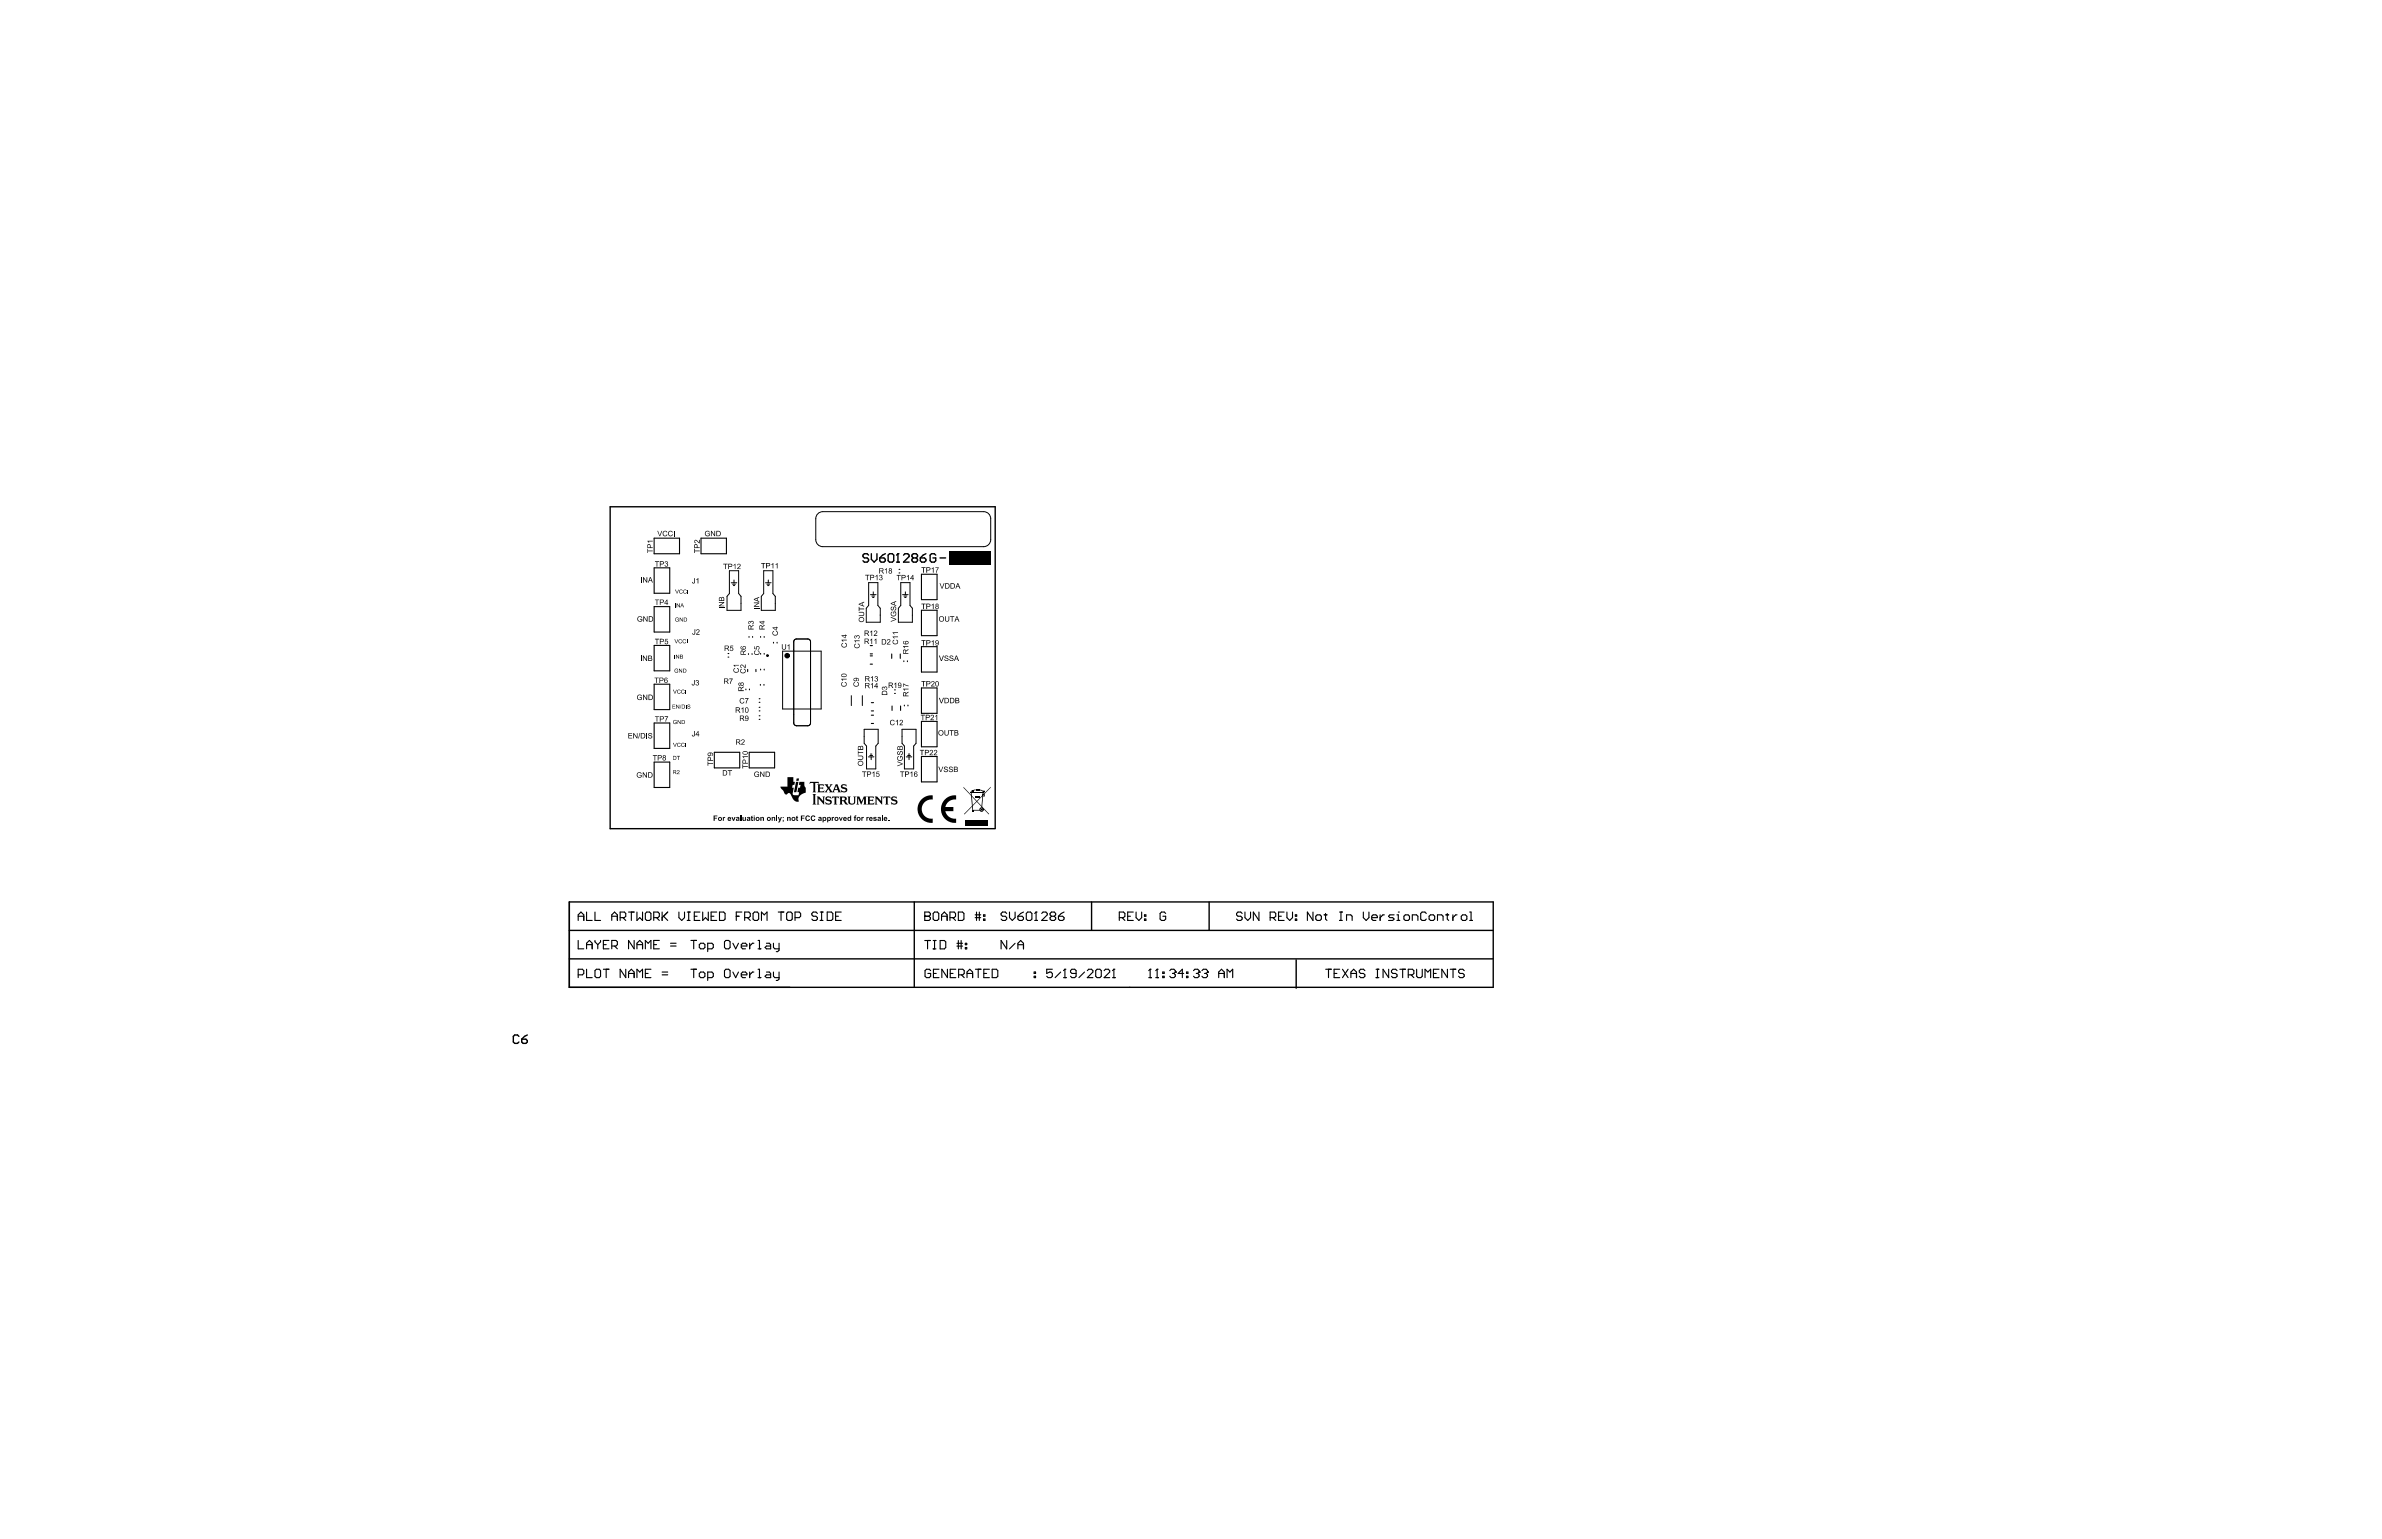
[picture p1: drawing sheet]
<svg xmlns="http://www.w3.org/2000/svg" width="432mm" height="279mm" viewBox="0 0 432 279" stroke-linecap="round" stroke-linejoin="round" font-family="sans-serif">
<g fill="none" stroke="#000" stroke-width=".18">
<path d="M148.4 93l.7-.2h29.2a1.27 1.27 0 0 1 1.3 1.2v3.8a1.27 1.27 0 0 1-1.3 1.3h-29.2a1.27 1.27 0 0 1-1.2-1.3v-3.8v-.4zM132.2 103.5h1.7v4.1l.4 .5v2.6h-2.5v-2.6l.4-.5zM132.6 105.7h1M132.8 105.9h.5M132.9 106.2h.3M133.1 105.2v.5M138.4 103.5h1.7v4.1l.4 .5v2.6h-2.5v-2.6l.4-.5zM138.8 105.7h1M139 105.9h.5M139.1 106.2h.3M139.3 105.2v.5M141.9 118.1h7v10.5h-7z"/>
<path d="M144.1 115.9h2.4l.4 .4v14.9l-.4 .4h-2.2l-.4-.4v-14.9zM157.5 105.6h1.6v4.2l.5 .5v2.5h-2.6v-2.5l.5-.5zM157.8 107.8h1M158 108.1h.6M158.2 108.3h.2M158.3 107.3v.5M163.3 105.6h1.7v4.2l.4 .5v2.5h-2.5v-2.5l.4-.5zM163.6 107.8h1M163.9 108.1h.5M164 108.3h.2M164.1 107.3v.5M144.4 131.6l-.4-.3-.1-.2v-14.7l.1-.3 .4-.2h2h.3l.2 .5v14.7l-.2 .4-.3 .1h-2"/>
<path d="M154.3 126.1v1.8M156.3 126.1v1.8M156.7 132.2h2.5v2.6l-.4 .5v4.1h-1.7v-4.1l-.4-.5zM157.4 137.2h1M157.7 137h.5M157.8 136.7h.2M157.9 137.2v.5M163.5 132.2h2.6v2.6l-.5 .5v4.1h-1.7v-4.1l-.4-.5zM164.3 137.2h1M164.5 137h.5M164.7 136.7h.2M164.8 137.2v.5"/>
<path d="M175.8 143.6h2.5"/>
<circle cx="177.9" cy="146.8" r=".07"/>
</g>
<g fill="none" stroke="#000" stroke-width=".25">
<path d="M180.4 91.9h-69.8v58.4h69.8M180.4 91.9v58.3M157.4 100.7l-.2-.3h-.5l-.3 .3v.2l.3 .3h.5l.2 .2v.3l-.2 .2h-.5l-.3-.2M158 100.4v1l.5 .5 .5-.5v-1M159.5 101.2h.7l.3 .2v.3l-.3 .2h-.5l-.2-.2zM160.5 100.4l-.5 .3-.5 .5M161.3 100.4h.5l.2 .3v1l-.2 .2h-.5l-.3-.2v-1zM162.5 101.9h.5M162.8 100.4h.1M162.8 100.4v1.5M162.8 100.4l-.3 .3M163.8 100.7l.2-.3h.5l.3 .3v.2l-1 1h1"/>
<path d="M165.6 101.2l-.3-.3v-.2l.3-.3h.5l.2 .3v.2l-.2 .3M165.6 101.2l-.3 .2v.3l.3 .2h.5l.2-.2v-.3l-.2-.2M165.6 101.2h.5M166.8 101.2h.8l.2 .2v.3l-.2 .2h-.5l-.3-.2zM167.8 100.4l-.5 .3-.5 .5M169.6 100.7l-.2-.3h-.5l-.3 .3v1l.3 .2h.5l.2-.2v-.5h-.5M170.4 101.2h1M103.2 163.5h167.5v15.5h-167.5zM103.2 173.9h167.4M103.2 168.7h167.5M165.7 163.5v15.5M197.9 163.5v5.2"/>
<path d="M219.2 163.5v5.2M235 174v5.2M94.1 187.9l-.3-.2h-.5l-.2 .2v1l.2 .3h.5l.3-.3M94.6 188.4h.7l.3 .3v.2l-.3 .3h-.5l-.2-.3zM95.6 187.7l-.5 .2-.5 .5"/>
<circle cx="139.1" cy="118.9" r=".12"/>
</g>
<g fill="none" stroke="#000" stroke-width=".2">
<path d="M118.6 97.6h4.6v2.8h-4.6zM127.1 97.6h4.6v2.8h-4.6zM118.6 103h2.8v4.6h-2.8zM118.6 110h2.8v4.6h-2.8zM118.6 117h2.8v4.6h-2.8zM132 118.5h.1M132 119.1h.1M135.7 118.5v.2M135.8 115.4v.2M136.3 118.5v.2M136.4 115.4v.2M137.9 115.4v.2"/>
<path d="M137.9 118.5v.1M138.5 115.4v.2M138.5 118.5v.1M140.2 116.5v.1M140.9 116.5v.1M157.8 118.9h.4M157.8 118.6h.4M157.8 117.1h.4M161.6 118.6v.8M163 103.2h.1M163 103.9h.1M163.2 118.6v.8"/>
<path d="M163.8 119.8v.2M164.5 119.8v.2M167 104.1h2.9v4.6h-2.9zM167 110.7h2.9v4.6h-2.9zM167 117.2h2.9v4.7h-2.9zM118.6 124.1h2.8v4.6h-2.8zM118.6 131.1h2.8v4.6h-2.8zM118.6 138.2h2.8v4.6h-2.8zM129.5 136.4h4.6v2.8h-4.6zM135.2 124.9v.2M135.5 121.4v.4M135.8 136.4h4.6v2.8h-4.6z"/>
<path d="M135.9 124.9v.2M137 121.4v.4M137.6 130.4h.2M137.6 128.9h.2M137.6 129.8h.2M137.6 127.3h.2M137.6 126.7h.2M137.6 128.2h.2M137.8 124.1v.1M137.9 121.3v.2M138.5 124.1v.1M138.5 121.3v.2"/>
<path d="M157.8 120.4h.4M158 128.9h.4M158 131.2h.4M158 129.7h.4M158 127.4h.4M161.7 128v.8M162.2 125.1h.1M162.2 125.7h.1M163.3 128v.8M163.9 127.9v.1M164.6 127.9v.1M167 124.7h2.9v4.6h-2.9z"/>
<path d="M167 130.8h2.9v4.6h-2.9zM167 137.2h2.9v4.6h-2.9zM104.8 166.1h1M104.8 166.9v-1l.5-.5 .5 .5v1M104.8 170.5v1.5h1M104.8 176.8h.8l.2-.3v-.5l-.2-.3h-.8v1.6M106.3 165.4v1.5h1M106.3 172v-1l.5-.5 .5 .5v1M106.3 175.7v1.6h1M106.3 171.3h1M107.9 165.4v1.5h1M107.9 176l.2-.3h.5l.3 .3v1l-.3 .3h-.5l-.2-.3z"/>
<path d="M107.9 170.5v.3l.5 .5M108.4 171.3v.7M108.9 170.5v.3l-.5 .5M109.4 175.7h1M109.4 171.3h.5M109.9 175.7v1.6M110.4 170.5h-1v1.5h1M110.9 166.1h1M110.9 171.5h.8l.2-.2v-.5l-.2-.3h-.8v1.5M110.9 166.9v-1l.5-.5 .5 .5v1M111.4 171.5l.5 .5M112.4 166.4h.8l.2-.3v-.5l-.2-.2h-.8v1.5"/>
<path d="M112.9 166.4l.5 .5M113.4 175.7v1.6l-1-1.6v1.6M113.9 165.4h1.1M113.9 177.3v-1.1l.5-.5 .6 .5v1.1M113.9 176.5h1.1M114.4 165.4v1.5M115 170.5v1.5l-1.1-1.5v1.5M115.5 165.4v1.5l.5-.5 .5 .5v-1.5M115.5 172v-1l.5-.5 .5 .5v1M115.5 177.3v-1.6l.5 .5 .5-.5v1.6M115.5 171.3h1M117 165.6l.2-.2h.5l.3 .2v1l-.3 .3h-.5l-.2-.3z"/>
<path d="M117 176.5h.5M117 172v-1.5l.5 .5 .5-.5v1.5M118 175.7h-1v1.6h1M118.5 166.4h.8l.2-.3v-.5l-.2-.2h-.8v1.5M118.5 171.3h.5M119 166.4l.5 .5M119.5 170.5h-1v1.5h1M120 176.8h1M120 176.2h1M120 165.4v1.5M120.3 166.1l.7 .8M121 165.4l-1 1"/>
<path d="M121.5 171.5h1.1M121.5 171h1.1M123.1 165.4v1l.5 .5 .5-.5v-1M124.6 166.9h.5M124.6 165.4h.5M124.8 165.4v1.5M125.2 175.7h1.1M125.2 170.5h1.1M125.8 170.5v1.5M125.8 175.7v1.6M125.9 166.1h.5M126.8 176.5l.2-.3h.5l.3 .3v.5l-.3 .3h-.5l-.2-.3z"/>
<path d="M126.8 171.3l.2-.3h.5l.3 .3v.5l-.3 .2h-.5l-.2-.2zM126.9 165.4h-1v1.5h1M127.4 165.4v1.5l.5-.5 .5 .5v-1.5M128.3 177.3h.8l.2-.3v-.5l-.2-.3h-.8v1.6M128.3 172h.8l.2-.2v-.5l-.2-.3h-.8v1.5M128.9 166.1h.5M129.9 165.4h-1v1.5h1M130.4 165.4h.8l.2 .2v1l-.2 .3h-.8zM131.3 176l.3-.3h.5l.2 .3v1l-.2 .3h-.5l-.3-.3zM131.6 170.5h.5l.2 .3v1l-.2 .2h-.5l-.3-.2v-1zM132.9 176.2l.5 1.1 .5-1.1M132.9 171l.5 1 .5-1"/>
<path d="M133.5 166.1h.5M134.4 176.8h1v-.3l-.3-.3h-.5l-.2 .3v.5l.2 .3h.5M134.4 171.5h1v-.2l-.3-.3h-.5l-.2 .3v.5l.2 .2h.5M134.5 165.4h-1v1.5M135 166.4h.8l.2-.3v-.5l-.2-.2h-.8v1.5M135.5 166.4l.5 .5M135.9 171v1M135.9 176.2v1.1M136.7 176.2h-.3l-.5 .6M136.7 171h-.3l-.5 .5M136.8 165.4h.5l.2 .2v1l-.2 .3h-.5l-.3-.3v-1zM137.4 175.7h.3v1.6"/>
<path d="M137.4 177.3h.5M137.4 172h.5M137.4 170.5h.3v1.5M138 166.9v-1.5l.5 .5 .5-.5v1.5M138.9 176.2h.5l.3 .3v.8h-.8l-.2-.3 .2-.2h.8M138.9 171h.5l.3 .3v.7h-.8l-.2-.2 .2-.3h.8M140.2 176.2v.8l.3 .3h.7M140.2 171v.8l.3 .2h.7M141.1 165.4h1M141.2 171v1.3l-.2 .2h-.3M141.2 176.2v1.3l-.2 .3h-.3M141.6 165.4v1.5"/>
<path d="M142.6 165.6l.3-.2h.5l.2 .2v1l-.2 .3h-.5l-.3-.3zM144.1 166.4h.8l.2-.3v-.5l-.2-.2h-.8v1.5M148.2 165.6l-.3-.2h-.5l-.2 .2v.3l.2 .2h.5l.3 .3v.2l-.3 .3h-.5l-.2-.3M148.7 166.9h.5M148.7 165.4h.5M148.9 165.4v1.5M150 165.4h.7l.3 .2v1l-.3 .3h-.7zM151.5 166.1h.5M152.5 165.4h-1v1.5h1M167.6 166.1h.1M167.6 165.4h.8l.3 .2v.3l-.3 .2 .3 .3v.2l-.3 .3h-.8zM167.6 166.1h.8"/>
<path d="M167.6 170.5h1.1M168.1 170.5v1.6M168.7 176l-.3-.3h-.5l-.2 .3v1l.2 .3h.5l.3-.3v-.5h-.5M169.2 165.6l.2-.2h.5l.3 .2v1l-.3 .3h-.5l-.2-.3zM169.2 172.1h.5M169.2 170.5h.5M169.2 176.5h.5M169.4 170.5v1.6M170.2 175.7h-1v1.6h1M170.4 170.5h.8l.2 .3v1l-.2 .3h-.8zM170.7 166.1h1M170.7 166.9v-1l.5-.5 .5 .5v1"/>
<path d="M171.7 175.7v1.6l-1-1.6v1.6M172.2 166.4h.8l.2-.3v-.5l-.2-.2h-.8v1.5M172.3 176.5h.5M172.7 166.4l.5 .5M173.3 175.7h-1v1.6h1M173.5 171.5h1M173.5 171h1M173.7 165.4h.8l.2 .2v1l-.2 .3h-.8zM173.7 170.5v1.6M173.8 176.8h.7l.3-.3v-.5l-.3-.3h-.7v1.6M174.2 170.5v1.6M174.3 176.8l.5 .5"/>
<path d="M175 171.8h.2v.3h-.2zM175 171h.2v.3h-.2zM175.3 176.5h1M175.3 177.3v-1.1l.5-.5 .5 .5v1.1M176.8 165.9h1M176.8 166.4h1M176.8 175.7h1M177 165.4v1.5M177.3 175.7v1.6M177.5 165.4v1.5M178.3 166.6h.2v.3h-.2zM178.3 165.9h.2v.2h-.2z"/>
<path d="M178.3 176.5h.5M179.4 175.7h-1.1v1.6h1.1M179.9 175.7h.7l.3 .3v1l-.3 .3h-.7zM182.5 165.6l-.3-.2h-.5l-.2 .2v.3l.2 .2h.5l.3 .3v.2l-.3 .3h-.5l-.2-.3M182.5 170.5v1.6l-1-1.6v1.6M183 165.4v1l.5 .5 .5-.5v-1M184 171l-1 1.1M184.5 166.1h.8l.2 .3v.2l-.2 .3h-.5l-.3-.3zM184.5 172.1v-1.1l.5-.5 .5 .5v1.1M184.5 171.3h1M185.5 165.4l-.5 .2-.5 .5M186 165.6l.3-.2h.5l.3 .2v1l-.3 .3h-.5l-.3-.3z"/>
<path d="M187.5 177h.2v.3h-.2zM187.5 176.2h.2v.3h-.2zM187.6 166.9h.5M187.8 165.4h.1M187.8 165.4v1.5M187.8 165.4l-.2 .2M188.8 165.6l.3-.2h.5l.2 .2v.3l-1 1h1M190.6 166.1l-.2 .3v.2l.2 .3h.5l.3-.3v-.2l-.3-.3M190.6 166.1l-.2-.2v-.3l.2-.2h.5l.3 .2v.3l-.3 .2M190.6 166.1h.5M190.8 175.7h-1.1v.8l.6-.3h.2l.3 .3v.5l-.3 .3h-.5l-.3-.3M191.9 166.1h.7l.3 .3v.2l-.3 .3h-.5l-.2-.3z"/>
<path d="M192.3 176.2l-1 1.1M192.8 177.3h.5M192.9 165.4l-.5 .2-.5 .5M193 175.7h.1M193 175.7v1.6M193 175.7l-.2 .3M195.1 176.5h-.8l-.2-.3v-.2l.2-.3h.5l.3 .3v1l-.3 .3h-.5l-.2-.3M196.6 176.2l-1 1.1M197.1 176l.3-.3h.5l.2 .3v.2l-1 1.1h1M198.9 175.7h.5l.2 .3v1l-.2 .3h-.5l-.3-.3v-1zM200.1 176l.3-.3h.5l.3 .3v.2l-1.1 1.1h1.1M201.7 177.3h.5"/>
<path d="M201.9 175.7h.1M201.9 175.7v1.6M201.9 175.7l-.2 .3M202.9 166.4h.8l.2-.3v-.5l-.2-.2h-.8v1.5M203.4 166.4l.5 .5M204.4 166.1h.5M205.4 165.4h-1v1.5h1M205.9 165.4v1l.6 .5 .5-.5v-1M207.5 166.6h.2v.3h-.2zM207.5 165.9h.2v.2h-.2zM208.2 177.3h.5M208.5 175.7h.1"/>
<path d="M208.5 175.7v1.6M208.5 175.7l-.3 .3M209.5 177.3h.5M209.8 175.7h.1M209.8 175.7v1.6M209.8 175.7l-.3 .3M210.8 177h.2v.3h-.2zM210.8 176.2h.2v.3h-.2zM211.3 165.6l-.2-.2h-.6l-.2 .2v1l.2 .3h.6l.2-.3v-.5h-.5M212 176l.3-.3h.5l.3 .3v.2M212.6 176.5h.2M212.8 176.5l.3 .3v.2l-.3 .3h-.5l-.3-.3"/>
<path d="M213.1 176.2h.1M213.1 176.2l-.3 .3M214.6 176.5h-1l.7-.8v1.6M215.1 177h.2v.3h-.2zM215.1 176.2h.2v.3h-.2zM216.4 176l.2-.3h.5l.3 .3v.2M216.9 176.5h.2M217.1 176.5l.3 .3v.2l-.3 .3h-.5l-.2-.3M217.4 176.2h.1M217.4 176.2l-.3 .3M217.9 176l.2-.3h.5l.3 .3v.2M218.4 176.5h.2"/>
<path d="M218.6 176.5l.3 .3v.2l-.3 .3h-.5l-.2-.3M218.9 176.2h.1M218.9 176.2l-.3 .3M220.9 176.5h1M220.9 177.3v-1.1l.5-.5 .5 .5v1.1M222.4 177.3v-1.6l.5 .5 .6-.5v1.6M225.2 165.6l-.3-.2h-.5l-.2 .2v.3l.2 .2h.5l.3 .3v.2l-.3 .3h-.5l-.2-.3M225.7 165.4v1l.5 .5 .5-.5v-1M228.2 165.4v1.5l-1-1.5v1.5M230.2 166.4h.8l.3-.3v-.5l-.3-.2h-.8v1.5M230.8 166.4l.5 .5M231.8 166.1h.5"/>
<path d="M232.8 165.4h-1v1.5h1M233.3 165.4v1l.5 .5 .5-.5v-1M234.8 166.6h.3v.3h-.3zM234.8 165.9h.3v.2h-.3zM238 165.4v1.5l-1-1.5v1.5M238.8 165.9h.5l.2 .2v.5l-.2 .3h-.5l-.3-.3v-.5zM240 165.9h.5M240.3 165.6v1l.2 .3M240.3 175.7h1M240.8 175.7v1.6M241.8 176.5h.5M242.8 166.9h.5"/>
<path d="M242.8 165.4h.5M242.9 175.7h-1.1v1.6h1.1M243.1 165.4v1.5M243.4 175.7l1 1.6M244.1 166.9v-1h.8l.2 .2v.8M244.4 175.7l-1 1.6M244.9 176.5h1M244.9 177.3v-1.1l.5-.5 .5 .5v1.1M247.1 165.4v1l.5 .5 .6-.5v-1M247.4 176l-.2-.3h-.5l-.3 .3v.2l.3 .3h.5l.2 .3v.2l-.2 .3h-.5l-.3-.3M248.7 166.4h1v-.3l-.3-.2h-.5l-.2 .2v.5l.2 .3h.5M249.4 175.7h.6"/>
<path d="M249.4 177.3h.6M249.7 175.7v1.6M250.2 165.9v1M250.9 165.9h-.2l-.5 .5M251.7 175.7v1.6l-1-1.6v1.6M252.7 165.9h-.7l-.3 .2 .3 .3h.5l.2 .2-.2 .3h-.8M253.2 166.9h.5M253.2 165.9h.3v1M253.3 176l-.3-.3h-.5l-.3 .3v.2l.3 .3h.5l.3 .3v.2l-.3 .3h-.5l-.3-.3M253.5 165.4h.1M253.8 175.7h1M254.3 175.7v1.6"/>
<path d="M254.7 165.9h.6l.2 .2v.5l-.2 .3h-.6l-.2-.3v-.5zM255.3 176.8h.7l.3-.3v-.5l-.3-.3h-.7v1.6M255.8 176.8l.5 .5M256 166.9v-1h.8l.2 .2v.8M256.8 175.7v1.3l.3 .3h.5l.2-.3v-1.3M258.3 177.3v-1.6l.5 .5 .5-.5v1.6M258.6 165.6l-.3-.2h-.5l-.3 .2v1l.3 .3h.5l.3-.3M259.3 165.9h.5l.3 .2v.5l-.3 .3h-.5l-.2-.3v-.5zM259.8 176.5h.6M260.6 166.9v-1h.7l.3 .2v.8M260.9 175.7h-1.1v1.6h1.1M262.1 165.9h.5"/>
<path d="M262.4 165.6v1l.2 .3M262.4 175.7v1.6l-1-1.6v1.6M262.9 175.7h1M263.4 165.9v1M263.4 175.7v1.6M264.1 165.9h-.2l-.5 .5M265.1 165.9h.6l.2 .2v.5l-.2 .3h-.6l-.2-.3v-.5zM265.4 176l-.2-.3h-.5l-.3 .3v.2l.3 .3h.5l.2 .3v.2l-.2 .3h-.5l-.3-.3M266.4 166.9h.5M266.4 165.4h.3v1.5"/>
<circle cx="177.9" cy="146.8" r=".31"/>
</g>
<g fill="#000">
<path d="M117.4 99.5h.1v.3h.8v.2h-.8v.3h-.1zM117.4 98.1h.9v.1h-.7l.1 .2h-.1zM119.2 96.3h.1l.3 .8 .3-.8h.1l-.3 .9h-.2zM120.4 96.3h.3l.3 .2-.2 .1-.1-.2h-.2l-.2 .2v.3l.1 .2 .6-.2-.2 .3h-.5l-.2-.2v-.5zM121.3 96.3h.4l.2 .1-.1 .2-.1-.2h-.2l-.3 .2 .2 .5 .6-.2-.2 .3h-.4l-.3-.2v-.5zM122.2 96.3h.1v.9h-.1zM126 97.9h.3l.4 .5v-.5h.1v.6l-.6-.5-.2 .1 .1 .4-.2-.1v-.3zM125.9 99.5h.1v.3h.8v.2h-.8v.3h-.1zM127.9 96.4l.4-.2 .3 .2 .1 .1-.2 .1-.1-.2h-.4l-.1 .5 .4 .2 .2-.1v-.2h-.2v-.1h.4v.4l-.6 .1-.2-.1-.1-.5zM128.9 96.3h.1l.5 .7v-.7h.1v.9h-.1l-.5-.7v.7h-.1zM115.7 111.9l.2-.2 .4 .1 .1 .2-.3-.2-.4 .2v.4l.2 .2h.3l.1-.3h-.3v-.1h.4v.4l-.2 .1-.6-.1-.1-.5zM116.2 118.9h.1v1h-.1z"/>
<path d="M116.2 104.7h.1v.9h-.1zM116.5 118.9h.2l.5 .7v-.7h.1v1h-.1l-.6-.8v.8h-.1zM116.6 104.7h.1l.5 .7v-.7h.1v.9h-.1l-.5-.7v.7h-.1zM116.6 111.7h.1l.6 .8v-.8h.1v1h-.1l-.6-.7v.7h-.1zM118.7 108.7h.8v.1h-.3v.9h-.2v-.9h-.3zM118.7 115.8h.8v.1h-.3v.9h-.2v-.9h-.3zM118.7 101.8h.8v.1h-.3v.8h-.2v-.8h-.3zM120.6 101.8h.3l.2 .1-.2 .3 .2 .2-.1 .3h-.3l-.2-.2 .3 .1a.2 .2 0 0 0 .2-.2 .2 .2 0 0 0-.3-.1l.3-.3-.3-.1-.2 .1zM120.6 115.8h.5v.1h-.4l-.1 .3h.3l.2 .3-.3 .3-.3-.2 .1-.1 .2 .2 .2-.2-.1-.2h-.4zM122.3 118.7l.1 .7zM122.4 109.4l.1 .7zM122.3 115.9h.1l.2 .7 .3-.7-.2 .7z"/>
<path d="M122.4 106.9h.1l.2 .6 .4-.6-.3 .7zM122.5 112.1l.5-.1 .1 .2-.5-.1-.1 .3 .1 .2h.2h.2v-.2l-.2-.1h.3v.3l-.5 .1-.2-.2zM122.5 118.7l.5 .6v-.6h.1v.7l-.5-.5v.5h-.1zM122.7 109.4l.4 .6v-.6h.1v.7l-.4-.6v.6h-.1zM123.1 116l.3-.1 .2 .1-.1 .1-.3-.1-.1 .2 .2 .4 .3-.2-.1 .2-.3 .1-.2-.2v-.3zM123.2 107l.3-.1 .2 .1-.1 .1-.2-.1-.2 .2 .2 .4 .4-.2-.2 .2h-.2l-.2-.1-.1-.3zM123.2 112l.5 .5 .1-.5v.7l-.5-.6-.1 .6zM123.8 116l.2-.1 .3 .1v.1l-.3-.1-.2 .2 .2 .4 .4-.2-.2 .2h-.4l-.1-.3zM123.9 107l.2-.1 .4 .1-.1 .1-.3-.1-.1 .2 .1 .3 .4-.1-.1 .2h-.4l-.1-.3zM124.5 115.9h.1v.7h-.1zM124.6 106.9h.1v.7h-.1zM125.9 104.8h.1v.8l-.1 .2h-.2l-.3-.3 .3 .2 .1-.1z"/>
<path d="M125.9 114.1h.1v.7l-.1 .3h-.2l-.2-.1v-.2l.2 .2 .2-.1zM126.3 114.1l.4 .1 .1 .3-.5 .5h.5v.1h-.6l.5-.7-.1-.2-.4 .2zM126.3 105l.3-.2v1h-.1v-.8l-.3 .2zM130.3 110.2h1v.1h-1zM130.3 109.2h1v.1l-.8 .5h.8v.1h-1v-.1l.8-.5h-.8zM131.1 102.2h.8v.1h-.3v.9h-.2v-.9h-.3zM132.4 117.1h.5v.1h-.4v.2h.3l.1 .1v.3l-.2 .2h-.3l-.1-.2 .4 .1 .1-.1-.1-.3-.4 .1zM133 102.4l.3-.2v1h-.1v-.8l-.2 .2zM133.7 102.3l.3-.1 .2 .1v.3l-.4 .5h.5v.1h-.7l.5-.7-.1-.2-.4 .2zM135.7 112.7l.3-.1 .1 .1 .3-.1 .2 .1v.4l-.2 .1-.1-.1 .2-.2v-.2h-.3v.3l-.3-.3-.2 .2 .2 .2a.18 .18 0 0 1-.2 0 .18 .18 0 0 1-.1-.3zM136.8 118l.2-.1v.2l-.2 .1v.3l.5 .1 .3-.1-.1-.4-.2-.1 .1-.1h.1l.2 .3-.1 .4-.3 .2-.4-.1-.2-.3zM136.7 117.2h.1v.4h.3l-.1-.2 .2-.2h.3l.2 .4-.3 .2 .2-.3-.2-.2h-.2l-.1 .2 .1 .3-.5-.1z"/>
<path d="M136.7 110.2h.9v.2h-.9zM136.7 109.2h.9v.2l-.7 .5h.7v.1h-.9v-.1l.7-.5h-.7zM138 102.1h.7v.1h-.3v.9h-.1v-.9h-.3zM140.1 114.5l.2-.1v.1l-.2 .3 .3 .3 .4-.1 .1-.3-.2-.2v-.1l.2 .1v.6l-.4 .2-.3-.1-.2-.4zM139.8 102.3l.4-.2v1h-.1v-.8l-.2 .1zM140.6 102.3l.3-.2v1h-.1v-.8l-.2 .1zM141.7 116.8h.2v.7l.1 .2 .3-.1 .1-.8h.1v.7l-.2 .3h-.3l-.2-.1zM142.8 117l.3-.2v1h-.1v-.8l-.2 .2zM152.6 116.7l.2-.1v.1l-.2 .1 .1 .4 .4 .1 .3-.2v-.3l-.2-.1v-.1h.2l.1 .3v.3l-.4 .2h-.4l-.2-.4zM152.5 116h1v.1h-.8l.2 .2h-.1zM154.9 116.8l.2-.1-.1 .3v.3l.4 .1 .3-.2v-.3l-.2-.1v-.1h.2l.1 .3v.3l-.2 .2h-.5l-.2-.3zM154.9 115.3l.3-.1 .1 .2 .1-.2h.3l.1 .2v.3l-.2 .1 .1-.2-.1-.3h-.1l-.1 .3-.3-.3-.1 .1 .1 .3v.1l-.2-.2z"/>
<path d="M155.7 110h.1v.3h.9v.2h-.9v.3h-.1zM154.9 116.1h.9v.1h-.7l.1 .3h-.1zM155.7 110.9l.8 .1 .2 .2-.1 .4-.2 .1h-.7v-.1h.7l.2-.2-.2-.3h-.7zM156.8 104.2h.8v.1h-.3v.9h-.1v-.9h-.4zM157.7 116l.4-.2v1h-.1v-.8l-.2 .1zM157.8 114.5l.3-.2v1h-.1v-.8l-.3 .2zM158.5 114.4l.3-.1 .2 .2v.2l-.4 .5h.4v.1h-.6l.5-.7-.1-.2-.4 .2zM158.5 116l.4-.2v1h-.2v-.8l-.2 .1zM158.7 104.5l.4-.3v1h-.2v-.8l-.2 .2zM159.5 104.3l.2-.1 .3 .2-.2 .3 .2 .3-.2 .2h-.3l-.1-.2 .1-.1 .1 .2 .3-.1-.1-.2h-.2l.2-.2v-.2l-.4 .1zM160.4 103.3l.4-.3v1h-.1v-.8l-.3 .2zM160.9 115.9l.5 .1v.3l-.5 .5h.5v.1h-.6l.5-.7-.1-.2-.4 .2z"/>
<path d="M161.6 111l.2-.1v.1l-.2 .2v.3l.5 .1 .2-.1 .1-.3-.1-.2h-.2v.3h-.1v-.4h.3l.2 .2-.1 .5-.4 .2-.4-.1-.1-.3zM161.5 110.1l.3-.1-.2 .4 .2 .2 .2-.5 .3-.1 .2 .2-.1 .3a.16 .16 0 0 1-.1 .2 .16 .16 0 0 1-.2-.1l.3-.2-.1-.3-.2 .1-.1 .4-.3 .1-.2-.2zM162 116h.1v.1l-.2 .2 .1 .3 .4 .1 .3-.1v-.3l-.2-.2v-.1l.3 .2v.4l-.4 .2h-.4l-.2-.3zM161.5 111.9l1 .3v.2l-1 .3v-.1l.8-.3-.8-.3zM161.8 115.4h1v.1h-.8l.2 .3h-.1zM161.8 114.6h1v.2h-.8l.2 .2h-.1zM162.5 104.2h.8v.2h-.3v.8h-.2v-.8h-.3zM163.7 117.1h1v.2h-.8l.2 .2h-.1zM164.4 104.5l.3-.3v1h-.1v-.8l-.2 .2zM167 102.8h.8v.2h-.3v.8h-.2v-.8h-.3zM167 116.1h.8v.1h-.3v.9h-.2v-.9h-.3zM167 109.4h.8v.2h-.3v.8h-.2v-.8h-.3z"/>
<path d="M168.9 103.1l.3-.3v1h-.1v-.7l-.2 .1zM168.9 116.3l.3-.2v1h-.1v-.8l-.2 .1zM168.9 109.7l.3-.3v1h-.1v-.7l-.2 .1zM169.6 102.9h.6l-.4 .9h-.1v-.3l.3-.5h-.4zM170.2 118.9h.2l.3 .8 .3-.8h.1l-.4 1h-.1zM170.3 105.7h.2l.3 .9 .3-.9h.1l-.4 1h-.1zM171.3 119l.4-.1 .2 .2-.4-.1a.19 .19 0 0 0-.1 .2 .19 .19 0 0 0 .2 .1l.3 .1v.4h-.6l-.1-.3 .3 .3 .2-.1 .1-.2-.5-.2zM171.3 111.7h.1l.1 .8 .1 .1 .3-.1 .1-.8h.1v.7l-.2 .3h-.3l-.3-.2zM172.2 118.9h.4l.2 .2-.3-.1a.19 .19 0 0 0-.2 .2 .19 .19 0 0 0 .3 .1l.2 .1v.3l-.2 .2-.3-.1-.2-.3 .3 .3 .3-.1v-.2l-.5-.2zM172.2 111.7h.8v.2h-.3v.8h-.2v-.8h-.3zM113.9 132.9h.7v.1h-.6v.3h.6v.2h-.6v.3h.6v.1h-.7zM114.8 132.9h.1l.6 .8v-.8h.1v1h-.2l-.5-.8v.8h-.1z"/>
<path d="M116 132.9h.1l-.3 1h-.1zM115.6 126l.5-.1 .2 .2 .1 .1h-.2l-.2-.2-.2 .1-.2 .5 .2 .2h.2l.2-.1v-.1h-.2v-.2h.4v.4l-.6 .1-.2-.1-.1-.5zM117.2 132.9h.1v1h-.1zM116.6 125.9h.1l.5 .8v-.8h.1v1h-.1l-.5-.7v.7h-.1zM117.6 133l.4-.1 .2 .1v.2l-.2-.2-.4 .1 .6 .4-.1 .4h-.3l-.3-.2v-.1h.1l.2 .2 .3-.2-.6-.3zM118.3 136.9h.8v.1h-.3v.9h-.1v-.9h-.4zM118.7 122.9h.7v.1h-.3v.8h-.1v-.8h-.3zM118.7 129.9h.8v.1h-.3v.8h-.2v-.8h-.3zM120.5 129.9h.6l-.3 .9h-.2l.1-.2 .3-.6h-.5zM122 134.7h.1l.3 .6 .3-.6-.3 .7zM122.1 130.6l.4-.1 .1 .1v.2l-.1-.2-.3 .1-.1 .2 .1 .3h.3l.1-.2-.2-.1h.3v.3l-.4 .1-.3-.2zM122 125.1h.1l.3 .6 .3-.6-.3 .7z"/>
<path d="M121.9 127.8h.5h-.4v.3h.4l-.4 .1v.2l.4 .1h-.5zM122.4 121.3h.4l.1 .2-.4-.2-.1 .3v.2l.3 .1 .1-.1v-.1l-.2-.1h.3v.3l-.4 .1-.2-.2zM122.8 139.7h.3l.1 .3-.4 .3 .4 .1h-.5l.4-.5-.2-.2-.2 .1zM122.9 134.7h.2l.2 .1v.1l-.3-.1-.2 .2 .2 .4 .4-.2-.2 .2h-.2l-.2-.1-.1-.3zM122.9 125.1l.2-.1 .2 .2v.1l-.3-.2-.2 .2 .2 .4 .4-.2-.2 .3h-.2l-.2-.2-.1-.3zM122.6 127.8l.4 .5v-.5h.1v.7l-.4-.6v.6h-.1zM122.7 137.1h.6v.1h-.3v.6h-.1v-.6h-.2zM123.4 127.7l-.2 .8zM122.8 130.6l.5 .5 .1-.5v.7l-.5-.6-.1 .6zM123.1 121.2l.5 .6v-.6v.8l-.4-.6-.1 .6zM123.5 134.8l.2-.1 .4 .1-.1 .1-.3-.1-.1 .2 .1 .3 .4-.1-.1 .2h-.4l-.1-.3zM123.5 125.2l.2-.2 .4 .2-.1 .1-.3-.2-.1 .2 .1 .4 .4-.2-.1 .3-.4-.1-.1-.2z"/>
<path d="M124.3 134.7h.1v.7h-.1zM124.3 125.1h.1v.7h-.1zM124.3 127.8h.1v.7h-.1zM124.6 127.8l.3-.1 .2 .2v.1l-.2-.2-.2 .1 .4 .3v.3l-.5-.1v-.1l.2 .1 .3-.1-.5-.2zM125.8 123.3h.1v.7l-.1 .3h-.2l-.2-.3 .2 .2 .2-.1zM125.8 132.5h.2v.9l-.3 .2-.2-.1-.1-.2 .2-.1 .1 .2h.1zM126.2 123.4l.3-.1 .2 .2-.2 .3h.2v.3l-.2 .2-.4-.2v-.1l.2 .2 .3-.2-.1-.2h-.2l.2-.2v-.2h-.2l-.1 .2h-.1zM128.3 138.1h.1v.3h.9v.1h-.9v.3h-.1zM131.9 139.6h.8v.2h-.3v.8h-.2v-.8h-.3zM132.2 123h.6l-.3 1h-.2l.1-.3 .3-.5h-.5zM133.1 121.2l.1-.1 .1 .2-.2 .1v.3l.3 .2 .3-.1 .1-.2-.2-.5 .2 .1 .1 .6-.3 .2-.5-.1-.2-.4zM133 120.6h.9v.1h-.7l.1 .2h-.1z"/>
<path d="M134.3 121.3l.2-.1-.2 .4v.2l.5 .2 .3-.3-.1-.2-.2-.1 .1-.2 .1 .1 .2 .2-.1 .4-.3 .2-.4-.1-.2-.3zM134.3 120.5h.3l.4 .5v-.5h.2v.6l-.7-.5-.2 .2 .2 .3h-.2l-.1-.3zM134.3 126.6h.3l.3 .1v.1l-.1 .1-.1-.2h-.3l-.2 .3 .2 .4 .5-.2-.1 .3h-.4l-.2-.1-.1-.4zM134.6 138.6h.1v.3h.9v.1h-.9v.3h-.1zM134.4 134.2l.2-.1 .3 .1 .1 .3-.5 .4h.5v.1h-.6l.5-.6-.1-.2-.4 .1zM134.4 128.5l.4-.2v.9h-.2v-.7l-.2 .1zM134.6 137.1h1v.2h-.8l.1 .2h-.1zM135.1 126.6h.6l-.4 .9h-.1v-.3l.3-.5h-.4zM136.9 140l.3-.1 .4 .2v.1h-.1l-.2-.2-.3 .1-.2 .4 .1 .2 .3 .1 .3-.1v-.2h-.3v-.1h.4v.4l-.5 .1-.3-.2-.1-.4zM152.6 123.8l.2-.1-.2 .3 .1 .3 .4 .1 .3-.3-.2-.4h.2l.1 .2-.1 .4-.2 .2-.5-.1-.2-.4zM152.5 123.1h1v.1h-.8l.1 .2-.1 .1zM154.8 123.8l.2-.1-.2 .4 .3 .3 .4-.1 .1-.3-.2-.2v-.1l.2 .1v.5l-.2 .2-.5-.1-.2-.3z"/>
<path d="M155.5 136.1h.1v.3h.9v.1h-.9v.4h-.1zM155.5 137h.8l.2 .2-.1 .4-.2 .2h-.7v-.2h.7l.2-.1-.1-.3-.8-.1zM157.9 122.8l.3-.2v1h-.1v-.8l-.2 .1zM157.9 124l.3-.2v1h-.1v-.8l-.2 .2zM158.6 122.6h.3l.2 .1-.1 .3 .1 .1 .1 .3-.3 .2-.3-.1-.1-.1 .2-.1 .1 .2 .2-.1-.1-.3h-.1l.2-.2v-.2l-.4 .1zM159.9 124.6l.2-.1 .2 .1 .1-.1h.3l.1 .5-.2 .1 .1-.2-.1-.3h-.2v.3l-.3-.3-.1 .1 .1 .3v.1l-.3-.2zM161.4 130.6l.3-.1 .4 .1 .1 .2-.5-.2-.2 .2 .1 .5 .3 .1 .2-.3 .1 .1-.2 .2-.2 .1-.4-.2-.1-.3zM162.1 124l.4-.2v.9h-.2v-.7l-.1 .1zM162.8 137.1h.1l.1 .1-.2 .1v.4l.4 .1 .3-.1v-.3l-.1-.2h-.2v.3h-.1v-.4h.4l.2 .3-.1 .4-.4 .2-.3-.1-.3-.3zM162.8 136.2h.1v.1l-.1 .1v.3a.23 .23 0 0 0 .3-.1 .23 .23 0 0 0 0-.3l.1-.1h.3l.1 .4a.19 .19 0 0 1-.1 .3 .19 .19 0 0 1-.2-.1l.2-.2-.1-.3h-.2l-.1 .5h-.4l-.1-.4zM162.4 130.7l.4-.2v1h-.2v-.8l-.2 .2zM163.2 130.6h.5v.3l-.5 .5h.5v.1h-.7l.6-.7-.2-.2-.3 .2z"/>
<path d="M162.7 138l.9 .4v.2l-.9 .3v-.1l.8-.3-.8-.3zM163.7 123.9l1 .4v.1l-.9-.3v.4h-.1zM163.7 124.9h1v.1h-.8l.2 .2h-.1zM166.7 136h.8v.1h-.3v.8h-.1v-.8h-.4zM166.9 129.6h.8v.1h-.3v.9h-.2v-.9h-.3zM167 123.5h.8v.1h-.3v.9h-.2v-.9h-.3zM168.6 136h.3l.2 .1v.3l-.4 .4h.4v.1h-.6l.5-.6-.1-.2-.4 .1zM168.8 129.7l.3-.1 .2 .1v.3l-.5 .5h.5v.1h-.6l.5-.7-.1-.2-.4 .2zM168.9 123.6l.3-.1 .2 .1v.3l-.5 .4h.5v.2h-.6l.5-.7-.1-.2-.4 .2zM169.3 136.1l.2-.1 .3 .1 .1 .3-.5 .4h.5v.1h-.6l.5-.6-.1-.2h-.2l-.1 .2-.1-.1zM169.5 129.8l.4-.2v1h-.1v-.8l-.2 .2zM170.1 139h.2l.3 .9 .3-.9h.1l-.4 1h-.1z"/>
<path d="M170.2 126.5h.2l.3 .9 .3-.9h.1l-.4 1h-.1zM171.2 139h.4l.2 .2v.1l-.3-.2-.3 .1 .1 .2 .5 .2-.1 .4h-.4l-.2-.2v-.1l.3 .2 .3-.1-.1-.2-.5-.2zM171.2 132.4h.1v.7l.2 .2 .3-.1v-.8h.2v.6l-.2 .4-.5-.1zM172.1 139.1l.4-.1 .2 .3-.2-.2a.18 .18 0 0 0-.3 0 .18 .18 0 0 0 0 .3 .18 .18 0 0 0 .2 0l.3 .2v.3l-.5 .1-.2-.3 .4 .2 .2-.2-.5-.3zM172.1 132.4h.8v.1h-.3v.9h-.2v-.9h-.3zM115.7 140.1l.4-.1 .2 .3-.3-.2-.3 .1-.1 .5 .4 .2 .2-.1v-.2h-.3v-.1h.4l-.1 .4-.4 .1-.3-.2v-.5zM116.5 140h.1l.6 .8v-.8h.1v1h-.2l-.5-.8v.8h-.1zM129.4 147.9h.6v.1h-.4v.3h.4v.1h-.4v.4h-.2zM131 148.1h.5l-.3 .3v.4h-.2zM132.6 148.1h.2l.2 .5 .1-.5h.2l-.2 .7h-.2zM134.2 147.9h.2v.9h-.2zM134.6 148.1h.2v.4a.16 .16 0 0 0 .2 .2 .16 .16 0 0 0 0-.3v-.3h.2v.7l-.1-.1-.4 .1z"/>
<path d="M136.2 148l.2-.1v.2h.1l-.1 .2 .1 .6-.3-.2zM137.8 148.1l.7 .1v.6h-.2v-.3a.15 .15 0 0 0-.2-.2 .15 .15 0 0 0-.1 .2v.3h-.2zM137.8 139.9h.1l.5 .8v-.8h.2v1h-.2l-.5-.8v.8h-.1zM139.9 148.1l.6 .1v.6h-.2v-.5h-.2v.5h-.2zM140.7 147.9h.2v.9h-.2zM141 148.1h.2l.2 .5 .1-.5h.2l-.3 .9-.2 .1h-.1v-.1l.2-.2zM142.7 148.1l.6 .1v.6h-.2v-.3a.15 .15 0 0 0-.2-.2 .15 .15 0 0 0 0 .2v.3h-.2zM142.7 140.9h1.1v.9h.3l-.1 .5h-.3l-.1 .4 .3 .1-.2 1 .2 .4h.9l.1-.6h-.3v-.2l.1-.6h.3l.1-.4-.3-.1 .1-.5h.9v.7l.3 .3v.9l-.7 .3-.5 .3-.2 .4 .1 .6-.5 .1-.3-.2-.8-1.4h-.3l-.3 .3-.3-.1-.3-.7-.5-.5v-.2h1.2zM144.3 148l.3-.1v.2h.1l-.1 .2v.6l-.2-.1zM144.3 141.8h.4l-.3 1.8h-.5zM144.4 141.2h.4v.4h-.5zM145.2 147.9h.6v.1h-.4v.3h.4v.1h-.4v.4h-.2z"/>
<path d="M146.1 148l.3-.2 .4 .2v.1l-.2 .1-.2-.2-.2 .3 .1 .4h.3v-.2l.2 .1-.1 .2-.4 .1-.2-.2-.1-.4zM147.1 147.9l.4-.1 .3 .2-.2 .2-.3-.2-.1 .2 .1 .5h.2l.1-.2 .2 .1-.2 .2-.3 .1-.3-.2v-.5zM147.3 144h.6l-.1 .1v1.6l.1 .2h-.6l.1-.2v-1.5zM146.8 141.8h1.6l.1 .3-.3-.1h-.4v1.5l.1 .2h-.6l.1-.2v-1.5h-.4l-.3 .1zM148.1 142.2h1.2l.1 .4-.3-.2h-.5v.4l.6-.1v.4l-.1-.1h-.5v.4l.6 .1 .3-.2-.2 .4h-1.2l.2-.2v-1.1zM148.1 144.4h.4l.7 .8v-.6l-.1-.2h.4l-.1 .2v1.3l-1-1.1v.9l.1 .2h-.4l.1-.2v-1.1zM149.8 144.5l.8-.1 .1 .4-.4-.2h-.3l-.1 .2 .8 .4 .1 .3-.1 .3-.4 .1h-.6l-.1-.5 .5 .3 .4-.2-.1-.2-.7-.3-.1-.3zM150.8 148.1h.4v.2l-.2 .1v.4h-.2zM150.9 144.4h1.1l.1 .4-.2-.2h-.3v1.1l.2 .2h-.7l.2-.2v-1.1h-.3l-.2 .2zM152.1 148.1h.1l.2 .5 .2-.5h.2l-.3 .7h-.2zM152.6 142.3l.8-.1 .1 .4-.6-.2h-.2v.2l.8 .4 .1 .3-.2 .3-.9 .1-.1-.5 .5 .3h.3l.1-.2-.1-.2-.7-.2-.1-.4zM155 147.9h.3l-.2 .1 .1 .1-.1 .2v.5h-.2l-.1-.7z"/>
<path d="M153.6 144.4h.6l-.1 .2v.8l.2 .3h.4l.1-.2v-.9l-.1-.2h.5l-.2 .2v.9l-.1 .3-.6 .1-.5-.2v-1.1zM156.1 148.1h.5v.2l-.3 .1v.4h-.2zM156.3 139.9h.8v.1h-.4v.9h-.1v-.9h-.3zM155.2 144.4h.6l.4 .9 .4-.9h.5l-.1 .1v1.2l.1 .2h-.6l.1-.2v-1l-.5 1.2-.5-1.2v1l.1 .2h-.5l.2-.2v-1.2zM157.1 148.1h.4l-.1 .2-.1 .1-.1 .4h-.1zM157.2 144.4h1.1l.1 .4-.3-.2h-.4v.4h.4l.2-.1v.4l-.6-.1v.5h.5l.3-.2-.1 .4h-1.2l.2-.2v-1.1zM158.1 140.1l.4-.2v1h-.1v-.8l-.2 .1zM158.4 148.2h.5l-.2 .2-.2-.1 .4 .2v.3h-.5l-.1-.2 .5 .1-.4-.2zM158.9 139.9h.5v.1h-.4v.3l.2-.1 .2 .2v.3l-.2 .2-.4-.2 .1-.1 .1 .1 .2 .1 .1-.2-.1-.3-.4 .1zM158.6 144.4h.4l.7 .8v-.6l-.1-.2h.4l-.1 .2v1.3l-1-1.1v.9l.1 .2h-.4l.1-.3v-1zM159.9 147.9h.2v.9h-.2zM161 148.7h.2v.1h-.2z"/>
<path d="M160.2 144.4h1.2v.4l-.2-.2h-.3v1.1l.2 .2h-.6l.1-.2v-1.1h-.3l-.2 .2zM161.6 144.5l.9-.1 .1 .4-.4-.2-.4 .1 .1 .2 .7 .3 .1 .4-.2 .2-.9 .1-.1-.5 .5 .3 .4-.1-.1-.3-.7-.2-.1-.4zM163.2 139.9h.7v.1h-.3v.9h-.1v-.9h-.3zM165 140.1l.4-.2v1h-.1v-.8l-.2 .1zM167 145a2.46 2.46 0 0 1 2.1-.8v.8a1.75 1.75 0 0 0-2 1.7 1.75 1.75 0 0 0 2 1.7v.8a2.5 2.5 0 0 1-2.5-1.4 2.5 2.5 0 0 1 .4-2.8zM171.2 145a2.46 2.46 0 0 1 2.1-.8v.8a1.75 1.75 0 0 0-1.9 1.3h1.4v.8h-1.4a1.75 1.75 0 0 0 1.9 1.3v.8a2.5 2.5 0 0 1-2.5-1.4 2.5 2.5 0 0 1 .4-2.8zM179.6 142.7v.1l-4.8 4.9-.1-.1zM175.1 148.7h4v1h-4zM176.1 143.4l.2-.1v.1l-.3 .2zM176.3 143.2h.2v.5h-.2zM176.3 146.9l.1-.1zM176.4 146.8h1.2v.2h-1.3z"/>
<path d="M176.3 146.9h.3v.3h-.3zM176.5 143.2l.4-.1v.2h-.4zM176.9 144.4h.8v.3h-.8zM176.9 143.1h.1v.3h-.1zM176.9 143.3h.7v.1h-.7zM176.9 143.1h.7v.1h-.7zM177.4 143.1h.2v.3h-.2zM177.6 143.2l.5 .1 .1 .3-.6-.3zM178.1 143.7h.2l-.2 2.8-.2-.1zM178.1 143.9h.4l-.4 .5zM178.2 144.2l.2 .1 .1-.4v.5h-.4zM174.7 142.7l4.6 4.9-.1 .1-4.5-4.9z"/>
<path d="M117.6 98.8l-.1 .4h.3v-.4zM117.4 98.7h.4l.1 .5h.4v.2h-.9z"/>
<path d="M126 98.8v.4h.3v-.4zM126 98.7h.3l.1 .5h.4v.2h-.9v-.6z"/>
<path d="M130 96.4v.7h.4l.1-.6zM129.9 96.3h.4l.3 .1v.5l-.2 .3h-.5z"/>
<path d="M117.6 119v.3l.5-.1-.1-.2zM117.6 119.4v.3h.5l-.1-.3zM117.5 118.9l.7 .1-.1 .3 .1 .1v.2l-.1 .2-.6 .1z"/>
<path d="M117.9 104.8l-.2 .4h.4zM117.8 104.7h.2l.3 .9h-.1l-.1-.3h-.4l-.1 .3h-.1z"/>
<path d="M117.7 111.9v.7h.4l.2-.2-.1-.4zM117.6 111.7l.7 .2 .1 .3-.2 .5h-.6z"/>
<path d="M119.7 108.8v.4l.5-.1v-.2zM119.6 108.7h.6l.2 .2-.1 .3-.6 .1v.4h-.1z"/>
<path d="M119.7 115.9v.4l.5-.1v-.2zM119.6 115.8h.6l.2 .2-.2 .4h-.5v.4h-.1z"/>
<path d="M119.7 101.9v.3l.5-.1-.1-.2zM119.6 101.8h.5l.3 .1-.2 .4h-.5v.4h-.1z"/>
<path d="M120.9 108.9l-.3 .4h.3zM120.9 108.7h.1v.6h.1l-.1 .4h-.1v-.3h-.5z"/>
<path d="M123.4 118.8v.2l.3-.1-.1-.1zM123.4 119.1v.2h.3l-.1-.2zM123.3 118.7l.5 .1-.1 .2 .1 .2-.1 .2h-.4z"/>
<path d="M123.6 109.5l-.1 .3h.3zM123.6 109.4l.4 .7-.2-.2h-.3l-.2 .2z"/>
<path d="M124.1 112.1v.5h.2l.1-.5zM124 112l.5 .1 .1 .3-.2 .3h-.4z"/>
<path d="M130.5 108.4l-.1 .4h.3v-.3zM130.9 108.4l-.1 .4h.4l-.1-.4zM130.4 108.3l.4 .1 .1-.2 .3 .1 .1 .7h-1z"/>
<path d="M131.5 117.2v.3l.5-.1-.1-.2zM131.4 117.1h.7v.3l-.2 .2 .3 .4h-.1l-.4-.4h-.2v.4h-.1z"/>
<path d="M132.1 102.3v.4l.5-.1-.1-.3zM132 102.2h.5l.3 .2-.1 .3-.6 .1v.4h-.1z"/>
<path d="M134.3 117.2h.2l-.2 .3 .4 .2-.1-.2v-.2l.5-.1 .1 .4-.3 .2-.5-.1-.1-.1zM134.7 117.5a.21 .21 0 0 0 .4 0 .21 .21 0 0 0-.4 0z"/>
<path d="M134.4 118.1v.5h.3v-.4zM134.3 118.1l.3-.2 .2 .3 .4-.3v.1l-.4 .4v.2h.4v.1h-.9z"/>
<path d="M135.8 113.5l-.1 .5h.4v-.4zM135.7 113.4h.4l.1 .2 .4-.3v.1l-.4 .4v.2h.4v.1h-1z"/>
<path d="M136.8 108.7l.4 .2v-.4zM136.7 108.6l.9-.4v.2l-.3 .1v.4l.3 .1v.1l-.9-.3z"/>
<path d="M137.8 113.5v.5h.3v-.4zM137.8 113.4h.3l.1 .2 .4-.3v.1l-.4 .4v.2h.4v.1h-.9v-.5z"/>
<path d="M137.9 112.8l.4 .3v-.3zM137.7 112.7h.6l.1-.1 .2 .2h-.2v.4h-.1z"/>
<path d="M139 102.2v.3h.3a.17 .17 0 0 0 .2-.1 .17 .17 0 0 0-.2-.2zM138.9 102.1h.5l.2 .2v.3l-.6 .1v.4h-.1z"/>
<path d="M140.2 113.9l.5 .3v-.3zM140 113.8h.7l.1-.2 .2 .3h-.2v.4h-.1z"/>
<path d="M152.7 115.3l.5 .3v-.3zM152.5 115.2h.7l.1-.1 .2 .2h-.2v.4h-.1z"/>
<path d="M155.8 112.3a.38 .38 0 0 0 .7 0 .38 .38 0 0 0-.7 0zM155.7 112.3a.49 .49 0 0 1 .9 0 .49 .49 0 0 1-.9 0z"/>
<path d="M155.8 109.5l.4 .2v-.3zM155.7 109.5l1-.4v.1l-.4 .1v.5l.4 .1v.1l-1-.4z"/>
<path d="M156.9 115.9v.3h.4v-.3zM156.7 115.8h.7l.1 .3-.3 .2 .4 .5h-.2l-.4-.5h-.1v.5h-.2z"/>
<path d="M156.9 114.4v.4l.5-.2-.1-.2zM156.7 114.3l.8 .1-.1 .4-.2 .1 .4 .4h-.2l-.3-.4h-.2v.4h-.2z"/>
<path d="M157.9 104.3v.4l.4-.1v-.2zM157.7 104.2h.5l.3 .2-.1 .4h-.5v.4h-.2z"/>
<path d="M159.5 103.1v.4h.3a.17 .17 0 0 0 .2-.2 .17 .17 0 0 0-.2-.2zM159.4 103l.7 .1 .1 .3-.3 .2 .4 .4h-.2l-.4-.4h-.2v.4h-.1z"/>
<path d="M160 116v.8l.4-.1 .1-.6zM159.8 115.9h.6l.2 .2 .1 .4-.2 .3-.7 .1z"/>
<path d="M161.2 103.3a.15 .15 0 0 0 .3 0 .15 .15 0 0 0-.3 0zM161.2 103.7a.21 .21 0 0 0 .4 0 .21 .21 0 0 0-.4 0zM161.2 103.1l.3-.1 .2 .2-.2 .3 .2 .3-.2 .2h-.3l-.1-.2v-.2l.2-.1-.2-.2z"/>
<path d="M161.6 109.4l.5 .2v-.3zM161.5 109.4l1-.4v.1l-.3 .1v.4l.3 .2v.1l-1-.4z"/>
<path d="M163.8 116.3l.1-.1-.1 .4 .2 .1h.2l-.1-.3 .2-.2 .4 .1v.3l-.3 .2h-.5l-.2-.2zM164.2 116.5a.2 .2 0 0 0 .4 0 .2 .2 0 0 0-.4 0z"/>
<path d="M163.9 117.9l-.1 .5h.3v-.5zM163.8 117.8h.3l.1 .2 .5-.3v.1l-.5 .4v.2h.5v.1h-1z"/>
<path d="M163.6 104.4v.3h.4v-.3zM163.4 104.2h.6l.2 .3-.1 .3h-.5v.4h-.2z"/>
<path d="M165.4 104.4l-.3 .5h.3zM165.5 104.2h.1v.7h.1l-.1 .3h-.2v-.2h-.4z"/>
<path d="M168.1 103v.3h.4l-.1-.3zM167.9 102.8l.6 .1 .2 .2-.1 .3h-.5v.4h-.2z"/>
<path d="M168.1 116.2v.4l.4-.1-.1-.3zM167.9 116.1h.6l.2 .2-.1 .3-.5 .1v.4h-.2z"/>
<path d="M168.1 109.6v.3h.4l-.1-.3zM167.9 109.4l.6 .1 .2 .2-.1 .3h-.5v.4h-.2z"/>
<path d="M169.7 116.4a.21 .21 0 0 0 .4 0 .21 .21 0 0 0-.4 0zM169.6 116.1h.4l.2 .2-.1 .6-.3 .2a.16 .16 0 0 1-.2-.1 .16 .16 0 0 1 .1-.2v.2h.2l.2-.4-.2 .1-.3-.1z"/>
<path d="M169.7 109.7a.16 .16 0 0 0 .3 0 .16 .16 0 0 0-.3 0zM169.7 110.2a.2 .2 0 0 0 .4 0 .2 .2 0 0 0-.4 0zM169.7 109.5l.2-.1 .2 .3-.1 .2 .2 .1v.3l-.2 .1h-.4l-.1-.2 .2-.3-.1-.1z"/>
<path d="M170.3 112.2a.37 .37 0 0 0 .7 0 .37 .37 0 0 0-.7 0zM170.2 112.2a.5 .5 0 0 1 1 0 .5 .5 0 0 1-1 0z"/>
<path d="M171.5 105.9v.7h.4l.1-.2v-.4zM171.3 105.7l.6 .1 .2 .1v.5l-.1 .3h-.7z"/>
<path d="M172.4 105.9v.7h.5v-.6zM172.3 105.7l.7 .2 .1 .5-.1 .3h-.7z"/>
<path d="M173.4 119l-.2 .4h.3zM173.3 118.9h.1l.5 1h-.2l-.1-.4h-.4l-.1 .4h-.2z"/>
<path d="M173.4 111.8l-.1 .5h.3zM173.4 111.7h.1l.4 1h-.1l-.1-.3h-.4l-.1 .3h-.2z"/>
<path d="M173.6 105.8l-.1 .5h.3zM173.5 105.7h.2l.4 1h-.1l-.2-.3h-.4l-.1 .3h-.1z"/>
<path d="M116.3 133v.8l.4-.1 .1-.6zM116.2 132.9l.6 .1 .2 .5-.2 .3-.6 .1z"/>
<path d="M117.7 126.1v.7h.4l.1-.6-.2-.1zM117.6 125.9l.7 .2v.5l-.1 .3h-.6z"/>
<path d="M119.4 137v.4l.4-.1v-.3zM119.2 136.9h.5l.3 .2-.1 .3-.5 .1v.4h-.2z"/>
<path d="M119.7 123v.3h.4v-.3zM119.5 122.9h.7l.1 .3-.2 .2h-.4v.4h-.2z"/>
<path d="M119.7 130v.3h.5v-.3zM119.6 129.9h.6l.2 .1-.1 .4h-.6v.4h-.1z"/>
<path d="M120.3 137.2a.16 .16 0 0 0 .3 0 .16 .16 0 0 0-.3 0zM120.2 137.6a.2 .2 0 0 0 .4 0 .2 .2 0 0 0-.4 0zM120.2 137l.4-.1 .1 .2-.1 .3 .1 .3-.2 .2-.3-.1-.1-.1 .2-.3-.2-.1z"/>
<path d="M120.6 122.9h.3l.1 .2-.2-.2-.2 .2-.1 .2 .3-.1 .2 .2v.3l-.2 .2-.3-.1-.1-.2zM120.5 123.5a.22 .22 0 0 0 .4 0 .22 .22 0 0 0-.4 0z"/>
<path d="M122.1 137.2v.5h.4v-.5zM122 137.1h.4l.2 .1v.4l-.1 .2h-.5z"/>
<path d="M122.1 139.7v.3l.4-.1v-.2zM122 139.6l.5 .1 .1 .2-.2 .1 .3 .4-.4-.3h-.2l-.1 .3z"/>
<path d="M123.7 130.6v.6h.3v-.5zM123.6 130.6h.4l.2 .1-.2 .5-.4 .1z"/>
<path d="M123.7 127.8v.6h.3l.1-.5zM123.6 127.8l.5 .1 .1 .4-.1 .2h-.5z"/>
<path d="M123.9 121.3v.6h.3l.1-.5zM123.8 121.2l.6 .1v.4l-.1 .2-.5 .1z"/>
<path d="M126.5 132.7l-.3 .5h.3zM126.5 132.5l.1 .7h.2l-.2 .3h-.1v-.2h-.4z"/>
<path d="M128.4 136.8a.21 .21 0 0 0 .4 0 .21 .21 0 0 0-.4 0zM128.3 136.6l.7-.2 .3 .4a.16 .16 0 0 1-.1 .2 .16 .16 0 0 1-.2 0l.2-.3-.4-.1 .1 .1v.3l-.5 .1-.1-.2z"/>
<path d="M128.4 137.4v.4h.3v-.4zM128.4 137.2h.3l.1 .6h.5v.1h-1v-.5z"/>
<path d="M131.2 139.8v.7h.4v-.6zM131 139.6h.5l.2 .2 .1 .5-.2 .3h-.6z"/>
<path d="M131.4 123.1v.4l.5-.1-.1-.2zM131.3 123l.7 .1v.3l-.2 .2 .3 .4h-.2l-.3-.4h-.2v.4h-.1z"/>
<path d="M133.5 128.4v.3l.5-.1-.1-.2zM133.4 128.3h.7v.3l-.2 .2 .3 .4h-.2l-.3-.4h-.2v.4h-.1z"/>
<path d="M133.6 134.2v.3l.4-.1v-.2zM133.4 134.1h.7l.1 .3-.3 .2 .4 .4h-.2l-.4-.4h-.1v.4h-.2z"/>
<path d="M134 124.7l-.1 .5h.4v-.5zM134 124.5l.3 .1 .1 .2 .4-.4v.2l-.4 .4v.2h.4v.1h-1v-.6z"/>
<path d="M133.9 124.1a.2 .2 0 0 0 .4 0 .2 .2 0 0 0-.4 0zM134.4 124a.2 .2 0 0 0 .4 0 .2 .2 0 0 0-.4 0zM133.9 123.8h.3a.15 .15 0 0 0 .1 .1 .15 .15 0 0 0 .2-.2l.2 .1 .1 .1v.4h-.3a.17 .17 0 0 0-.2-.1 .17 .17 0 0 0-.2 .1l-.3-.2z"/>
<path d="M134.3 129.9v.3l.4-.1v-.2zM134.1 129.7l.7 .1 .1 .3-.3 .2 .4 .4h-.2l-.4-.4h-.1v.4h-.2z"/>
<path d="M134.8 136.4l-.1 .2 .2 .1h.4l.2-.2-.2-.2zM134.7 136.3l.7-.1 .1 .1 .1 .3-.2 .2h-.6l-.2-.2z"/>
<path d="M134.8 137.9l-.1 .4h.4l-.1-.4zM134.7 137.7h.3l.2 .6h.4v.2h-1z"/>
<path d="M135.3 128.4l-.1 .6 .2 .1 .2-.2-.1-.4zM135.2 128.3h.2l.2 .1 .1 .6-.2 .2-.4-.1z"/>
<path d="M135.2 130.1a.21 .21 0 0 0 .4 0 .21 .21 0 0 0-.4 0zM135.2 129.8l.2-.1 .3 .3v.5l-.3 .2h-.3v-.2l.3 .1 .2-.2v-.1l-.2 .1-.3-.1-.1-.2z"/>
<path d="M152.6 122.4v.1l.1 .1h.5l.2-.1-.2-.2zM152.6 122.2h.7l.2 .1v.3l-.3 .2-.5-.1-.2-.2z"/>
<path d="M154.8 123.2a.22 .22 0 0 0 .4 0 .22 .22 0 0 0-.4 0zM154.8 123l.7-.1 .2 .1v.4l-.2 .1 .1-.4-.4-.1 .2 .2-.1 .2-.4 .1-.2-.2z"/>
<path d="M155.6 138.4a.37 .37 0 0 0 .7 0 .37 .37 0 0 0-.7 0zM155.5 138.4a.5 .5 0 0 1 1 0 .5 .5 0 0 1-1 0z"/>
<path d="M155.6 135.5v.3h.3v-.3zM156 135.4v.4h.3v-.4zM155.6 135.3l.4 .1 .1-.2 .2 .1 .2 .1v.6h-1z"/>
<path d="M157 122.7v.3h.4l.1-.1-.1-.2zM156.8 122.6h.6l.2 .1v.3l-.3 .1 .4 .5h-.2l-.3-.5h-.2v.5h-.2z"/>
<path d="M157 123.9v.4l.5-.2-.1-.2zM156.8 123.8l.8 .1v.3l-.3 .2 .4 .4h-.2l-.3-.4h-.2v.4h-.2z"/>
<path d="M158.9 124l-.3 .4h.3zM158.9 123.8h.1v.6h.2l-.2 .4h-.1v-.2h-.4z"/>
<path d="M160.1 125.4l-.1 .5h.7l-.1-.5zM160 125.3h.7l.1 .7h-1v-.5z"/>
<path d="M161.2 123.9v.3l.5-.1v-.2zM161.1 123.8l.7 .1v.3l-.2 .1 .3 .4h-.1l-.3-.4h-.3v.4h-.1z"/>
<path d="M162.8 135.5v.3h.3l-.1-.3zM163.2 135.4v.4h.3v-.4zM162.8 135.3l.3 .1 .2-.2 .3 .1v.7h-.9v-.5z"/>
<path d="M162.9 124.1a.21 .21 0 0 0 .4 0 .21 .21 0 0 0-.4 0zM162.9 123.8h.3l.2 .2v.5l-.2 .2-.4-.1 .1-.1 .1 .1h.2l.1-.2v-.1l-.2 .1-.3-.1z"/>
<path d="M163.9 125.7l-.1 .4h.3v-.4zM163.8 125.6l.3-.1 .1 .3 .5-.4v.2l-.4 .3v.2h.4v.1h-1z"/>
<path d="M165.8 140l.2-.1 .3 .1v.1l-.3-.1-.2 .2v.2l.3-.2 .2 .2v.3l-.2 .2-.4-.2zM165.8 140.5a.25 .25 0 0 0 .5 0 .25 .25 0 0 0-.5 0z"/>
<path d="M167.8 136.1v.3h.2a.17 .17 0 0 0 .3-.1 .17 .17 0 0 0-.2-.2zM167.7 136h.5l.2 .2-.1 .3-.5 .1v.3h-.1z"/>
<path d="M167.9 129.7v.4l.5-.1-.1-.3zM167.8 129.6h.5l.3 .2-.2 .3-.5 .1v.4h-.1z"/>
<path d="M168.1 123.6v.4l.4-.1v-.3zM167.9 123.5h.6l.2 .2-.1 .3-.5 .1v.4h-.2z"/>
<path d="M169.7 123.6v.5l.2 .3 .1-.2v-.4l-.1-.2zM169.7 123.5h.3l.2 .3-.1 .5-.2 .2-.3-.3z"/>
<path d="M170.2 132.9a.4 .4 0 0 0 .8 0 .4 .4 0 0 0-.8 0zM170.1 132.9a.5 .5 0 0 1 1 0 .5 .5 0 0 1-1 0z"/>
<path d="M171.3 126.7v.7h.4l.2-.3-.1-.3-.1-.1zM171.2 126.5l.7 .2 .1 .4-.1 .3-.7 .1z"/>
<path d="M172.3 126.7v.7h.4l.2-.2-.1-.4zM172.2 126.5h.5l.2 .2 .1 .4-.2 .3-.6 .1z"/>
<path d="M173 139.1v.3h.5l-.1-.2zM173 139.5v.4l.5-.1v-.2zM172.9 139l.6 .1 .1 .3-.1 .1 .2 .1-.1 .3-.7 .1z"/>
<path d="M173.1 132.5v.3l.5-.1-.1-.2zM173.1 132.9v.4l.5-.2-.1-.2zM173 132.4h.5l.2 .3a.16 .16 0 0 0-.1 .2 .16 .16 0 0 0 .2 .1l-.2 .4h-.6z"/>
<path d="M173.3 126.7v.2h.4v-.2zM173.3 127.1v.3l.5-.1-.1-.2zM173.2 126.5l.6 .1 .1 .2-.2 .2 .2 .2-.1 .3h-.6z"/>
<path d="M117.6 140.2v.7h.4l.2-.3-.1-.3zM117.5 140l.7 .2 .1 .4-.2 .4h-.6z"/>
<path d="M130.3 148.5a.2 .2 0 0 0 .4 0 .2 .2 0 0 0-.4 0zM130.1 148.5a.4 .4 0 0 1 .8 0 .4 .4 0 0 1-.8 0z"/>
<path d="M132.1 148.3v.1h.2v-.1zM132 148.2l.3-.1 .2 .2 .1 .3h-.5l.1 .1h.3l-.1 .1-.3 .1-.2-.2z"/>
<path d="M133.6 148.6a.15 .15 0 0 0 .3 0 .15 .15 0 0 0-.3 0zM133.5 148.1l.5 .1 .1 .6h-.7l.1-.3 .3-.1v-.1h-.4z"/>
<path d="M135.6 148.6h-.1a.14 .14 0 0 0 .2 .1 .14 .14 0 0 0 .1-.2zM135.5 148.1l.5 .1v.6h-.6v-.3l.4-.1v-.1h-.4z"/>
<path d="M136.6 147.9h.2v.1h-.2zM136.6 148.1h.2v.7h-.2z"/>
<path d="M137.2 148.5a.2 .2 0 0 0 .4 0 .2 .2 0 0 0-.4 0zM137 148.5a.37 .37 0 0 1 .7 0 .37 .37 0 0 1-.7 0z"/>
<path d="M138.9 140v.8l.5-.1v-.5zM138.8 139.9h.5l.2 .2 .1 .5-.1 .2-.7 .1z"/>
<path d="M139.2 148.5a.2 .2 0 0 0 .4 0 .2 .2 0 0 0-.4 0zM139 148.5a.37 .37 0 0 1 .7 0 .37 .37 0 0 1-.7 0z"/>
<path d="M141.9 148.1h.2v.2h-.2zM141.9 148.7h.2l-.2 .4z"/>
<path d="M143.6 148.5a.2 .2 0 0 0 .4 0 .2 .2 0 0 0-.4 0zM143.5 148.5a.37 .37 0 0 1 .7 0 .37 .37 0 0 1-.7 0z"/>
<path d="M148.5 148.6a.14 .14 0 0 0 .2 .1 .14 .14 0 0 0 0-.2zM148.4 148.2h.5l.1 .6h-.6l-.1-.3 .4-.1v-.1h-.4z"/>
<path d="M149.1 148.1l.2 .1 .3-.1 .2 .3-.1 .4h-.4v.3h-.2zM149.3 148.5a.19 .19 0 0 0 .3 0 .19 .19 0 0 0-.3 0z"/>
<path d="M150 148.1l.1 .1 .3-.1 .2 .4-.1 .3h-.4v.3h-.1zM150.1 148.5a.2 .2 0 0 0 .4 0 .2 .2 0 0 0-.4 0z"/>
<path d="M151.4 148.5a.25 .25 0 0 0 .5 0 .25 .25 0 0 0-.5 0zM151.3 148.5a.37 .37 0 0 1 .7 0 .37 .37 0 0 1-.7 0z"/>
<path d="M149.5 142.2h.6l-.1 .2 .3 .3 .2-.3-.1-.2h.5l-.5 .7 .5 .7 .6-1.4h.3l.6 1.5h-.6l.1-.2v-.2h-.6l-.1 .3 .1 .1h-1l.1-.2-.2-.4-.3 .4 .1 .2h-.6l.6-.7zM151.6 142.5l-.3 .6h.5z"/>
<path d="M152.2 144.4l1.2 .1 .1 .5-.4 .2 .7 .7-.5-.1-.4-.5h-.3v.4l.2 .2h-.6l.1-.2v-1.2zM152.6 144.6v.5l.5-.1v-.4z"/>
<path d="M153.1 148.3v.1h.2zM153 148.2h.4l.1 .4h-.5l.2 .1h.3l-.1 .1-.5-.1-.1-.3z"/>
<path d="M153.8 148.1l.3 .1v-.3h.2v.9h-.6l-.1-.4zM153.8 148.5a.2 .2 0 0 0 .4 0 .2 .2 0 0 0-.4 0z"/>
<path d="M155.5 148.5a.2 .2 0 0 0 .4 0 .2 .2 0 0 0-.4 0zM155.3 148.5a.37 .37 0 0 1 .7 0 .37 .37 0 0 1-.7 0z"/>
<path d="M157.3 140v.3h.5l-.1-.3zM157.2 139.9h.5l.2 .2-.1 .3-.5 .1v.4h-.1z"/>
<path d="M157.8 148.3l-.1 .1h.3l-.1-.1zM157.7 148.2l.2-.1 .2 .2 .1 .3h-.5l.2 .1h.3l-.2 .1-.4-.1-.1-.3z"/>
<path d="M159.3 148.6a.13 .13 0 0 0 .2 0 .13 .13 0 0 0-.2 0zM159.2 148.1l.4 .1 .1 .6h-.6v-.3l.4-.1v-.1h-.4z"/>
<path d="M160.5 148.3l-.1 .1h.3zM160.3 148.2l.3-.1 .2 .1v.4h-.4l.1 .1h.3l-.1 .1-.5-.1z"/>
<path d="M164.2 140v.3h.4v-.3zM164.1 139.9h.5l.2 .2-.1 .3-.5 .1v.4h-.1z"/>
</g>
<path d="M176.2 143.6v3.3" fill="none" stroke="#000" stroke-width=".43"/>
<path d="M172 99.9h7.6v2.5h-7.6z" fill-rule="evenodd" fill="#000"/>
<circle cx="142.7" cy="118.9" r=".25" fill="none" stroke="#000" stroke-width=".5"/>
<circle cx="178.4" cy="143.5" r=".09" fill="none" stroke="#000" stroke-width=".19"/>
</svg>
